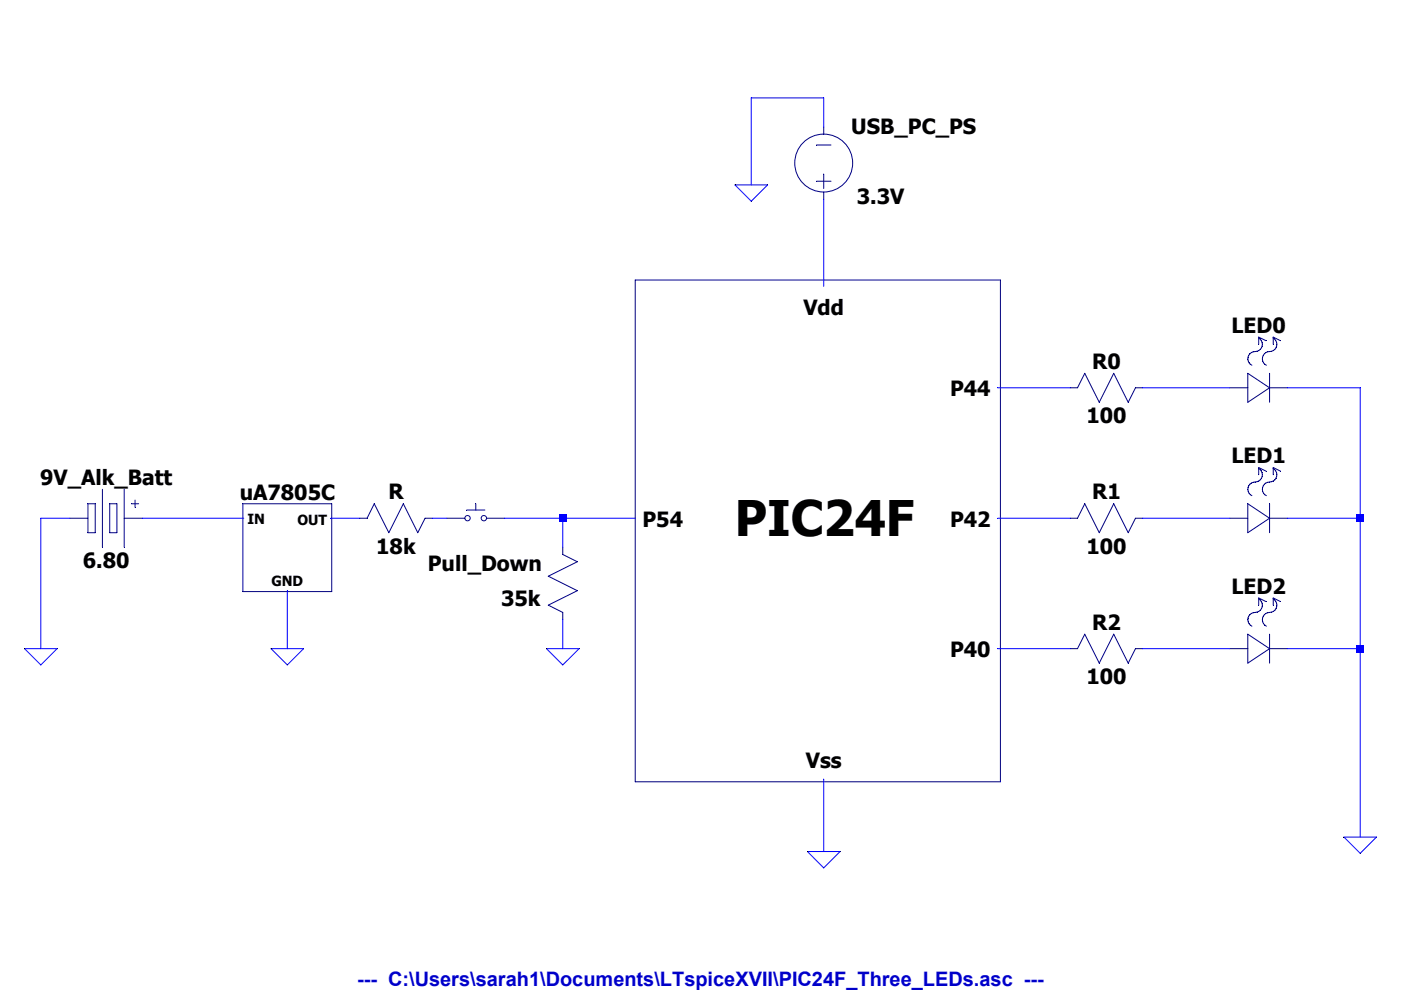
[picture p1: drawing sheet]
<svg xmlns="http://www.w3.org/2000/svg" width="297mm" height="210mm" viewBox="0 0 297 210" stroke-linecap="round" stroke-linejoin="round" font-family="sans-serif">
<defs><g id="words">
<text font-size="10.4" x="155.8" y="113.7">PIC24F</text>
<g font-size="4.5">
<text x="180.5" y="28.3">USB_PC_PS</text>
<text x="181.7" y="43.3">3.3V</text>
<text x="170.3" y="66.7">Vdd</text>
<text x="261.1" y="70.6">LED0</text>
<text x="231.6" y="78.3">R0</text>
<text x="201.4" y="84">P44</text>
<text x="230.3" y="89.8">100</text>
<text x="261.1" y="98.3">LED1</text>
<text x="8.5" y="102.9">9V_Alk_Batt</text>
<text x="50.8" y="106.1">uA7805C</text>
<text x="82.4" y="105.9">R</text>
<text x="231.6" y="105.9">R1</text>
<text x="136.2" y="111.7">P54</text>
<text x="201.4" y="111.7">P42</text>
<text x="79.8" y="117.5">18k</text>
<text x="230.3" y="117.5">100</text>
<text x="17.5" y="120.5">6.80</text>
<text x="90.7" y="121.1">Pull_Down</text>
<text x="261.1" y="125.9">LED2</text>
<text x="106.3" y="128.6">35k</text>
<text x="231.6" y="133.6">R2</text>
<text x="201.4" y="139.4">P40</text>
<text x="230.3" y="145.1">100</text>
<text x="170.9" y="162.8">Vss</text>
</g>
<text font-size="4.2" fill="#0000c8" x="75.7" y="209.1">--- C:\Users\sarah1\Documents\LTspiceXVII\PIC24F_Three_LEDs.asc ---</text>
<g font-size="3">
<text x="52.5" y="111.1">IN</text>
<text x="63.1" y="111.3">OUT</text>
<text x="57.5" y="124.3">GND</text>
</g>
</g></defs>
<path d="M134.7 165.8h77.4" fill="none" stroke="#00007e" stroke-width=".21"/>
<path d="M134.7 59.4v106.4" fill="none" stroke="#00007e" stroke-width=".21"/>
<path d="M134.7 59.4h77.4" fill="none" stroke="#00007e" stroke-width=".21"/>
<path d="M212.1 59.4v106.4" fill="none" stroke="#00007e" stroke-width=".21"/>
<path d="M226.9 82.3h1.5" fill="none" stroke="#00007e" stroke-width=".21"/>
<path d="M230 79.2l-1.6 3.1" fill="none" stroke="#00007e" stroke-width=".21"/>
<path d="M230 79.2l3.1 6.1" fill="none" stroke="#00007e" stroke-width=".21"/>
<path d="M236.1 79.2l-3 6.1" fill="none" stroke="#00007e" stroke-width=".21"/>
<path d="M236.1 79.2l3.1 6.1" fill="none" stroke="#00007e" stroke-width=".21"/>
<path d="M240.7 82.3h1.6" fill="none" stroke="#00007e" stroke-width=".21"/>
<path d="M240.7 82.3l-1.5 3" fill="none" stroke="#00007e" stroke-width=".21"/>
<path d="M226.9 109.9h1.5" fill="none" stroke="#00007e" stroke-width=".21"/>
<path d="M230 106.8l-1.6 3.1" fill="none" stroke="#00007e" stroke-width=".21"/>
<path d="M230 106.8l3.1 6.2" fill="none" stroke="#00007e" stroke-width=".21"/>
<path d="M236.1 106.8l-3 6.2" fill="none" stroke="#00007e" stroke-width=".21"/>
<path d="M236.1 106.8l3.1 6.2" fill="none" stroke="#00007e" stroke-width=".21"/>
<path d="M240.7 109.9h1.6" fill="none" stroke="#00007e" stroke-width=".21"/>
<path d="M240.7 109.9l-1.5 3.1" fill="none" stroke="#00007e" stroke-width=".21"/>
<path d="M226.9 137.6h1.5" fill="none" stroke="#00007e" stroke-width=".21"/>
<path d="M230 134.5l-1.6 3.1" fill="none" stroke="#00007e" stroke-width=".21"/>
<path d="M230 134.5l3.1 6.2" fill="none" stroke="#00007e" stroke-width=".21"/>
<path d="M236.1 134.5l-3 6.2" fill="none" stroke="#00007e" stroke-width=".21"/>
<path d="M236.1 134.5l3.1 6.2" fill="none" stroke="#00007e" stroke-width=".21"/>
<path d="M240.7 137.6h1.6" fill="none" stroke="#00007e" stroke-width=".21"/>
<path d="M240.7 137.6l-1.5 3.1" fill="none" stroke="#00007e" stroke-width=".21"/>
<path d="M269.2 79.2v6.1" fill="none" stroke="#00007e" stroke-width=".21"/>
<path d="M264.6 79.2v6.1" fill="none" stroke="#00007e" stroke-width=".21"/>
<path d="M264.6 79.2l4.6 3.1" fill="none" stroke="#00007e" stroke-width=".21"/>
<path d="M269.2 82.3l-4.6 3" fill="none" stroke="#00007e" stroke-width=".21"/>
<path d="M260.7 82.3h3.9" fill="none" stroke="#00007e" stroke-width=".21"/>
<path d="M269.2 82.3h3.8" fill="none" stroke="#00007e" stroke-width=".21"/>
<path d="M266.9 71.5l1.5 .8" fill="none" stroke="#00007e" stroke-width=".21"/>
<path d="M266.9 71.5v1.5" fill="none" stroke="#00007e" stroke-width=".21"/>
<path d="M270 71.5l1.5 .8" fill="none" stroke="#00007e" stroke-width=".21"/>
<path d="M270 71.5v1.5" fill="none" stroke="#00007e" stroke-width=".21"/>
<path d="M265.1 77.3l.3 .2" fill="none" stroke="#00007e" stroke-width=".21"/>
<path d="M264.8 76.9l.3 .4" fill="none" stroke="#00007e" stroke-width=".21"/>
<path d="M264.6 76.6l.2 .3" fill="none" stroke="#00007e" stroke-width=".21"/>
<path d="M264.6 76.2v.4" fill="none" stroke="#00007e" stroke-width=".21"/>
<path d="M264.6 75.8v.4" fill="none" stroke="#00007e" stroke-width=".21"/>
<path d="M264.7 75.4l-.1 .4" fill="none" stroke="#00007e" stroke-width=".21"/>
<path d="M265 75l-.3 .4" fill="none" stroke="#00007e" stroke-width=".21"/>
<path d="M265.3 74.8l-.3 .2" fill="none" stroke="#00007e" stroke-width=".21"/>
<path d="M265.7 74.6l-.4 .2" fill="none" stroke="#00007e" stroke-width=".21"/>
<path d="M266.1 74.6h-.4" fill="none" stroke="#00007e" stroke-width=".21"/>
<path d="M266.8 71.6l.3 .3" fill="none" stroke="#00007e" stroke-width=".21"/>
<path d="M267.1 71.9l.3 .3" fill="none" stroke="#00007e" stroke-width=".21"/>
<path d="M267.4 72.2l.2 .4" fill="none" stroke="#00007e" stroke-width=".21"/>
<path d="M267.6 72.6v.4" fill="none" stroke="#00007e" stroke-width=".21"/>
<path d="M267.6 73v.4" fill="none" stroke="#00007e" stroke-width=".21"/>
<path d="M267.6 73.4l-.1 .4" fill="none" stroke="#00007e" stroke-width=".21"/>
<path d="M267.5 73.8l-.3 .3" fill="none" stroke="#00007e" stroke-width=".21"/>
<path d="M267.2 74.1l-.3 .3" fill="none" stroke="#00007e" stroke-width=".21"/>
<path d="M266.9 74.4l-.4 .1" fill="none" stroke="#00007e" stroke-width=".21"/>
<path d="M266.5 74.5l-.4 .1" fill="none" stroke="#00007e" stroke-width=".21"/>
<path d="M268.2 77.3l.3 .2" fill="none" stroke="#00007e" stroke-width=".21"/>
<path d="M267.9 76.9l.3 .4" fill="none" stroke="#00007e" stroke-width=".21"/>
<path d="M267.7 76.6l.2 .3" fill="none" stroke="#00007e" stroke-width=".21"/>
<path d="M267.6 76.2l.1 .4" fill="none" stroke="#00007e" stroke-width=".21"/>
<path d="M267.7 75.8l-.1 .4" fill="none" stroke="#00007e" stroke-width=".21"/>
<path d="M267.8 75.4l-.1 .4" fill="none" stroke="#00007e" stroke-width=".21"/>
<path d="M268.1 75l-.3 .4" fill="none" stroke="#00007e" stroke-width=".21"/>
<path d="M268.4 74.8l-.3 .2" fill="none" stroke="#00007e" stroke-width=".21"/>
<path d="M268.8 74.6l-.4 .2" fill="none" stroke="#00007e" stroke-width=".21"/>
<path d="M269.2 74.6h-.4" fill="none" stroke="#00007e" stroke-width=".21"/>
<path d="M269.9 71.6l.3 .3" fill="none" stroke="#00007e" stroke-width=".21"/>
<path d="M270.2 71.9l.3 .3" fill="none" stroke="#00007e" stroke-width=".21"/>
<path d="M270.5 72.2l.2 .4" fill="none" stroke="#00007e" stroke-width=".21"/>
<path d="M270.7 72.6v.4" fill="none" stroke="#00007e" stroke-width=".21"/>
<path d="M270.7 73v.4" fill="none" stroke="#00007e" stroke-width=".21"/>
<path d="M270.7 73.4l-.2 .4" fill="none" stroke="#00007e" stroke-width=".21"/>
<path d="M270.5 73.8l-.2 .3" fill="none" stroke="#00007e" stroke-width=".21"/>
<path d="M270.3 74.1l-.3 .3" fill="none" stroke="#00007e" stroke-width=".21"/>
<path d="M270 74.4l-.4 .1" fill="none" stroke="#00007e" stroke-width=".21"/>
<path d="M269.6 74.5l-.4 .1" fill="none" stroke="#00007e" stroke-width=".21"/>
<path d="M269.2 106.8v6.2" fill="none" stroke="#00007e" stroke-width=".21"/>
<path d="M264.6 106.8v6.2" fill="none" stroke="#00007e" stroke-width=".21"/>
<path d="M264.6 106.8l4.6 3.1" fill="none" stroke="#00007e" stroke-width=".21"/>
<path d="M269.2 109.9l-4.6 3.1" fill="none" stroke="#00007e" stroke-width=".21"/>
<path d="M260.7 109.9h3.9" fill="none" stroke="#00007e" stroke-width=".21"/>
<path d="M269.2 109.9h3.8" fill="none" stroke="#00007e" stroke-width=".21"/>
<path d="M266.9 99.2l1.5 .7" fill="none" stroke="#00007e" stroke-width=".21"/>
<path d="M266.9 99.2v1.5" fill="none" stroke="#00007e" stroke-width=".21"/>
<path d="M270 99.2l1.5 .7" fill="none" stroke="#00007e" stroke-width=".21"/>
<path d="M270 99.2v1.5" fill="none" stroke="#00007e" stroke-width=".21"/>
<path d="M265.1 104.9l.3 .2" fill="none" stroke="#00007e" stroke-width=".21"/>
<path d="M264.8 104.6l.3 .3" fill="none" stroke="#00007e" stroke-width=".21"/>
<path d="M264.6 104.2l.2 .4" fill="none" stroke="#00007e" stroke-width=".21"/>
<path d="M264.6 103.8v.4" fill="none" stroke="#00007e" stroke-width=".21"/>
<path d="M264.6 103.4v.4" fill="none" stroke="#00007e" stroke-width=".21"/>
<path d="M264.7 103l-.1 .4" fill="none" stroke="#00007e" stroke-width=".21"/>
<path d="M265 102.7l-.3 .3" fill="none" stroke="#00007e" stroke-width=".21"/>
<path d="M265.3 102.4l-.3 .3" fill="none" stroke="#00007e" stroke-width=".21"/>
<path d="M265.7 102.3l-.4 .1" fill="none" stroke="#00007e" stroke-width=".21"/>
<path d="M266.1 102.2l-.4 .1" fill="none" stroke="#00007e" stroke-width=".21"/>
<path d="M266.8 99.3l.3 .2" fill="none" stroke="#00007e" stroke-width=".21"/>
<path d="M267.1 99.5l.3 .4" fill="none" stroke="#00007e" stroke-width=".21"/>
<path d="M267.4 99.9l.2 .3" fill="none" stroke="#00007e" stroke-width=".21"/>
<path d="M267.6 100.2v.4" fill="none" stroke="#00007e" stroke-width=".21"/>
<path d="M267.6 100.6v.4" fill="none" stroke="#00007e" stroke-width=".21"/>
<path d="M267.6 101l-.1 .4" fill="none" stroke="#00007e" stroke-width=".21"/>
<path d="M267.5 101.4l-.3 .4" fill="none" stroke="#00007e" stroke-width=".21"/>
<path d="M267.2 101.8l-.3 .2" fill="none" stroke="#00007e" stroke-width=".21"/>
<path d="M266.9 102l-.4 .2" fill="none" stroke="#00007e" stroke-width=".21"/>
<path d="M266.5 102.2h-.4" fill="none" stroke="#00007e" stroke-width=".21"/>
<path d="M268.2 104.9l.3 .2" fill="none" stroke="#00007e" stroke-width=".21"/>
<path d="M267.9 104.6l.3 .3" fill="none" stroke="#00007e" stroke-width=".21"/>
<path d="M267.7 104.2l.2 .4" fill="none" stroke="#00007e" stroke-width=".21"/>
<path d="M267.6 103.8l.1 .4" fill="none" stroke="#00007e" stroke-width=".21"/>
<path d="M267.7 103.4l-.1 .4" fill="none" stroke="#00007e" stroke-width=".21"/>
<path d="M267.8 103l-.1 .4" fill="none" stroke="#00007e" stroke-width=".21"/>
<path d="M268.1 102.7l-.3 .3" fill="none" stroke="#00007e" stroke-width=".21"/>
<path d="M268.4 102.4l-.3 .3" fill="none" stroke="#00007e" stroke-width=".21"/>
<path d="M268.8 102.3l-.4 .1" fill="none" stroke="#00007e" stroke-width=".21"/>
<path d="M269.2 102.2l-.4 .1" fill="none" stroke="#00007e" stroke-width=".21"/>
<path d="M269.9 99.3l.3 .2" fill="none" stroke="#00007e" stroke-width=".21"/>
<path d="M270.2 99.5l.3 .4" fill="none" stroke="#00007e" stroke-width=".21"/>
<path d="M270.5 99.9l.2 .3" fill="none" stroke="#00007e" stroke-width=".21"/>
<path d="M270.7 100.2v.4" fill="none" stroke="#00007e" stroke-width=".21"/>
<path d="M270.7 100.6v.4" fill="none" stroke="#00007e" stroke-width=".21"/>
<path d="M270.7 101l-.2 .4" fill="none" stroke="#00007e" stroke-width=".21"/>
<path d="M270.5 101.4l-.2 .4" fill="none" stroke="#00007e" stroke-width=".21"/>
<path d="M270.3 101.8l-.3 .2" fill="none" stroke="#00007e" stroke-width=".21"/>
<path d="M270 102l-.4 .2" fill="none" stroke="#00007e" stroke-width=".21"/>
<path d="M269.6 102.2h-.4" fill="none" stroke="#00007e" stroke-width=".21"/>
<path d="M269.2 134.5v6.2" fill="none" stroke="#00007e" stroke-width=".21"/>
<path d="M264.6 134.5v6.2" fill="none" stroke="#00007e" stroke-width=".21"/>
<path d="M264.6 134.5l4.6 3.1" fill="none" stroke="#00007e" stroke-width=".21"/>
<path d="M269.2 137.6l-4.6 3.1" fill="none" stroke="#00007e" stroke-width=".21"/>
<path d="M260.7 137.6h3.9" fill="none" stroke="#00007e" stroke-width=".21"/>
<path d="M269.2 137.6h3.8" fill="none" stroke="#00007e" stroke-width=".21"/>
<path d="M266.9 126.8l1.5 .8" fill="none" stroke="#00007e" stroke-width=".21"/>
<path d="M266.9 126.8v1.6" fill="none" stroke="#00007e" stroke-width=".21"/>
<path d="M270 126.8l1.5 .8" fill="none" stroke="#00007e" stroke-width=".21"/>
<path d="M270 126.8v1.6" fill="none" stroke="#00007e" stroke-width=".21"/>
<path d="M265.1 132.6l.3 .2" fill="none" stroke="#00007e" stroke-width=".21"/>
<path d="M264.8 132.3l.3 .3" fill="none" stroke="#00007e" stroke-width=".21"/>
<path d="M264.6 131.9l.2 .4" fill="none" stroke="#00007e" stroke-width=".21"/>
<path d="M264.6 131.5v.4" fill="none" stroke="#00007e" stroke-width=".21"/>
<path d="M264.6 131.1v.4" fill="none" stroke="#00007e" stroke-width=".21"/>
<path d="M264.7 130.7l-.1 .4" fill="none" stroke="#00007e" stroke-width=".21"/>
<path d="M265 130.4l-.3 .3" fill="none" stroke="#00007e" stroke-width=".21"/>
<path d="M265.3 130.1l-.3 .3" fill="none" stroke="#00007e" stroke-width=".21"/>
<path d="M265.7 130l-.4 .1" fill="none" stroke="#00007e" stroke-width=".21"/>
<path d="M266.1 129.9l-.4 .1" fill="none" stroke="#00007e" stroke-width=".21"/>
<path d="M266.8 127l.3 .2" fill="none" stroke="#00007e" stroke-width=".21"/>
<path d="M267.1 127.2l.3 .3" fill="none" stroke="#00007e" stroke-width=".21"/>
<path d="M267.4 127.5l.2 .4" fill="none" stroke="#00007e" stroke-width=".21"/>
<path d="M267.6 127.9v.4" fill="none" stroke="#00007e" stroke-width=".21"/>
<path d="M267.6 128.3v.4" fill="none" stroke="#00007e" stroke-width=".21"/>
<path d="M267.6 128.7l-.1 .4" fill="none" stroke="#00007e" stroke-width=".21"/>
<path d="M267.5 129.1l-.3 .3" fill="none" stroke="#00007e" stroke-width=".21"/>
<path d="M267.2 129.4l-.3 .3" fill="none" stroke="#00007e" stroke-width=".21"/>
<path d="M266.9 129.7l-.4 .1" fill="none" stroke="#00007e" stroke-width=".21"/>
<path d="M266.5 129.8l-.4 .1" fill="none" stroke="#00007e" stroke-width=".21"/>
<path d="M268.2 132.6l.3 .2" fill="none" stroke="#00007e" stroke-width=".21"/>
<path d="M267.9 132.3l.3 .3" fill="none" stroke="#00007e" stroke-width=".21"/>
<path d="M267.7 131.9l.2 .4" fill="none" stroke="#00007e" stroke-width=".21"/>
<path d="M267.6 131.5l.1 .4" fill="none" stroke="#00007e" stroke-width=".21"/>
<path d="M267.7 131.1l-.1 .4" fill="none" stroke="#00007e" stroke-width=".21"/>
<path d="M267.8 130.7l-.1 .4" fill="none" stroke="#00007e" stroke-width=".21"/>
<path d="M268.1 130.4l-.3 .3" fill="none" stroke="#00007e" stroke-width=".21"/>
<path d="M268.4 130.1l-.3 .3" fill="none" stroke="#00007e" stroke-width=".21"/>
<path d="M268.8 130l-.4 .1" fill="none" stroke="#00007e" stroke-width=".21"/>
<path d="M269.2 129.9l-.4 .1" fill="none" stroke="#00007e" stroke-width=".21"/>
<path d="M269.9 127l.3 .2" fill="none" stroke="#00007e" stroke-width=".21"/>
<path d="M270.2 127.2l.3 .3" fill="none" stroke="#00007e" stroke-width=".21"/>
<path d="M270.5 127.5l.2 .4" fill="none" stroke="#00007e" stroke-width=".21"/>
<path d="M270.7 127.9v.4" fill="none" stroke="#00007e" stroke-width=".21"/>
<path d="M270.7 128.3v.4" fill="none" stroke="#00007e" stroke-width=".21"/>
<path d="M270.7 128.7l-.2 .4" fill="none" stroke="#00007e" stroke-width=".21"/>
<path d="M270.5 129.1l-.2 .3" fill="none" stroke="#00007e" stroke-width=".21"/>
<path d="M270.3 129.4l-.3 .3" fill="none" stroke="#00007e" stroke-width=".21"/>
<path d="M270 129.7l-.4 .1" fill="none" stroke="#00007e" stroke-width=".21"/>
<path d="M269.6 129.8l-.4 .1" fill="none" stroke="#00007e" stroke-width=".21"/>
<path d="M173.1 38.4h3.1" fill="none" stroke="#00007e" stroke-width=".21"/>
<path d="M173.1 30.8h3.1" fill="none" stroke="#00007e" stroke-width=".21"/>
<path d="M174.6 36.9v3.1" fill="none" stroke="#00007e" stroke-width=".21"/>
<path d="M174.6 26.9v1.5" fill="none" stroke="#00007e" stroke-width=".21"/>
<path d="M174.6 40.7v1.6" fill="none" stroke="#00007e" stroke-width=".21"/>
<g fill="none" stroke="#00007e" stroke-width=".21">
<path d="M23.3 106.8h1.5"/>
<circle cx="174.6" cy="34.6" r="6.1"/>
</g>
<path d="M23.3 106.8v6.2" fill="none" stroke="#00007e" stroke-width=".21"/>
<path d="M23.3 113h1.5" fill="none" stroke="#00007e" stroke-width=".21"/>
<path d="M24.8 106.8v6.2" fill="none" stroke="#00007e" stroke-width=".21"/>
<path d="M18.6 106.8h1.6" fill="none" stroke="#00007e" stroke-width=".21"/>
<path d="M18.6 106.8v6.2" fill="none" stroke="#00007e" stroke-width=".21"/>
<path d="M18.6 113h1.6" fill="none" stroke="#00007e" stroke-width=".21"/>
<path d="M20.2 106.8v6.2" fill="none" stroke="#00007e" stroke-width=".21"/>
<path d="M26.3 103.8v12.3" fill="none" stroke="#00007e" stroke-width=".21"/>
<path d="M21.7 103.8v12.3" fill="none" stroke="#00007e" stroke-width=".21"/>
<path d="M14.8 109.9h3.8" fill="none" stroke="#00007e" stroke-width=".21"/>
<path d="M26.3 109.9h3.9" fill="none" stroke="#00007e" stroke-width=".21"/>
<path d="M28.6 106.1v1.5" fill="none" stroke="#00007e" stroke-width=".21"/>
<path d="M27.9 106.8h1.5" fill="none" stroke="#00007e" stroke-width=".21"/>
<path d="M51.5 125.5h18.8" fill="none" stroke="#00007e" stroke-width=".21"/>
<path d="M51.5 106.8v18.7" fill="none" stroke="#00007e" stroke-width=".21"/>
<path d="M51.5 106.8h18.8" fill="none" stroke="#00007e" stroke-width=".21"/>
<path d="M70.3 106.8v18.7" fill="none" stroke="#00007e" stroke-width=".21"/>
<path d="M94.7 109.9h3.9" fill="none" stroke="#00007e" stroke-width=".21"/>
<path d="M103.2 109.9h3.8" fill="none" stroke="#00007e" stroke-width=".21"/>
<path d="M99 108.2h3.8" fill="none" stroke="#00007e" stroke-width=".21"/>
<path d="M100.9 106.8v1.4" fill="none" stroke="#00007e" stroke-width=".21"/>
<g fill="none" stroke="#00007e" stroke-width=".21">
<path d="M119.3 129.9v1.5"/>
<circle cx="99.1" cy="109.9" r=".57"/>
<circle cx="102.6" cy="109.9" r=".57"/>
</g>
<path d="M116.2 128.4l3.1 1.5" fill="none" stroke="#00007e" stroke-width=".21"/>
<path d="M122.4 125.3l-6.2 3.1" fill="none" stroke="#00007e" stroke-width=".21"/>
<path d="M116.2 122.2l6.2 3.1" fill="none" stroke="#00007e" stroke-width=".21"/>
<path d="M122.4 119.1l-6.2 3.1" fill="none" stroke="#00007e" stroke-width=".21"/>
<path d="M119.3 116.1v1.5" fill="none" stroke="#00007e" stroke-width=".21"/>
<path d="M119.3 117.6l3.1 1.5" fill="none" stroke="#00007e" stroke-width=".21"/>
<path d="M76.3 109.9h1.5" fill="none" stroke="#00007e" stroke-width=".21"/>
<path d="M79.4 106.8l-1.6 3.1" fill="none" stroke="#00007e" stroke-width=".21"/>
<path d="M79.4 106.8l3 6.2" fill="none" stroke="#00007e" stroke-width=".21"/>
<path d="M85.5 106.8l-3.1 6.2" fill="none" stroke="#00007e" stroke-width=".21"/>
<path d="M85.5 106.8l3.1 6.2" fill="none" stroke="#00007e" stroke-width=".21"/>
<path d="M90.1 109.9h1.5" fill="none" stroke="#00007e" stroke-width=".21"/>
<path d="M90.1 109.9l-1.5 3.1" fill="none" stroke="#00007e" stroke-width=".21"/>
<path d="M155.8 39.2h6.9l-3.4 3.5zM159.3 20.8h15.3M5.2 137.6h6.9l-3.4 3.4zM57.5 137.6h6.9l-3.5 3.4zM115.9 137.6h6.9l-3.5 3.4zM284.9 177.5h6.9l-3.4 3.5zM171.2 180.6h6.9l-3.5 3.5z" fill="none" stroke="#00f" stroke-width=".21"/>
<path d="M174.6 20.8v6.1" fill="none" stroke="#00f" stroke-width=".21"/>
<path d="M159.3 20.8v18.4" fill="none" stroke="#00f" stroke-width=".21"/>
<path d="M174.6 42.3v18.4" fill="none" stroke="#00f" stroke-width=".21"/>
<path d="M211.5 82.3h15.4" fill="none" stroke="#00f" stroke-width=".21"/>
<path d="M242.3 82.3h18.4" fill="none" stroke="#00f" stroke-width=".21"/>
<path d="M273 82.3h15.4" fill="none" stroke="#00f" stroke-width=".21"/>
<path d="M8.7 109.9h6.1" fill="none" stroke="#00f" stroke-width=".21"/>
<path d="M30.2 109.9h21.5" fill="none" stroke="#00f" stroke-width=".21"/>
<path d="M70.1 109.9h6.2" fill="none" stroke="#00f" stroke-width=".21"/>
<path d="M91.6 109.9h3.1" fill="none" stroke="#00f" stroke-width=".21"/>
<path d="M107 109.9h12.3" fill="none" stroke="#00f" stroke-width=".21"/>
<path d="M119.3 109.9h15.4" fill="none" stroke="#00f" stroke-width=".21"/>
<path d="M211.5 109.9h15.4" fill="none" stroke="#00f" stroke-width=".21"/>
<path d="M242.3 109.9h18.4" fill="none" stroke="#00f" stroke-width=".21"/>
<path d="M288.4 82.3v27.6" fill="none" stroke="#00f" stroke-width=".21"/>
<path d="M273 109.9h15.4" fill="none" stroke="#00f" stroke-width=".21"/>
<path d="M119.3 109.9v6.2" fill="none" stroke="#00f" stroke-width=".21"/>
<path d="M8.7 109.9v27.7" fill="none" stroke="#00f" stroke-width=".21"/>
<path d="M60.9 125.3v12.3" fill="none" stroke="#00f" stroke-width=".21"/>
<path d="M119.3 131.4v6.2" fill="none" stroke="#00f" stroke-width=".21"/>
<path d="M211.5 137.6h15.4" fill="none" stroke="#00f" stroke-width=".21"/>
<path d="M242.3 137.6h18.4" fill="none" stroke="#00f" stroke-width=".21"/>
<path d="M288.4 109.9v27.7" fill="none" stroke="#00f" stroke-width=".21"/>
<path d="M273 137.6h15.4" fill="none" stroke="#00f" stroke-width=".21"/>
<path d="M288.4 137.6v39.9" fill="none" stroke="#00f" stroke-width=".21"/>
<path d="M174.6 165.2v15.4" fill="none" stroke="#00f" stroke-width=".21"/>
<g fill="#00f">
<path d="M118.6 109.2h1.5v1.5h-1.5z"/>
<path d="M287.6 109.2h1.6v1.5h-1.6z"/>
<path d="M287.6 136.8h1.6v1.6h-1.6z"/>
</g>
<use href="#words"/>
</svg>
